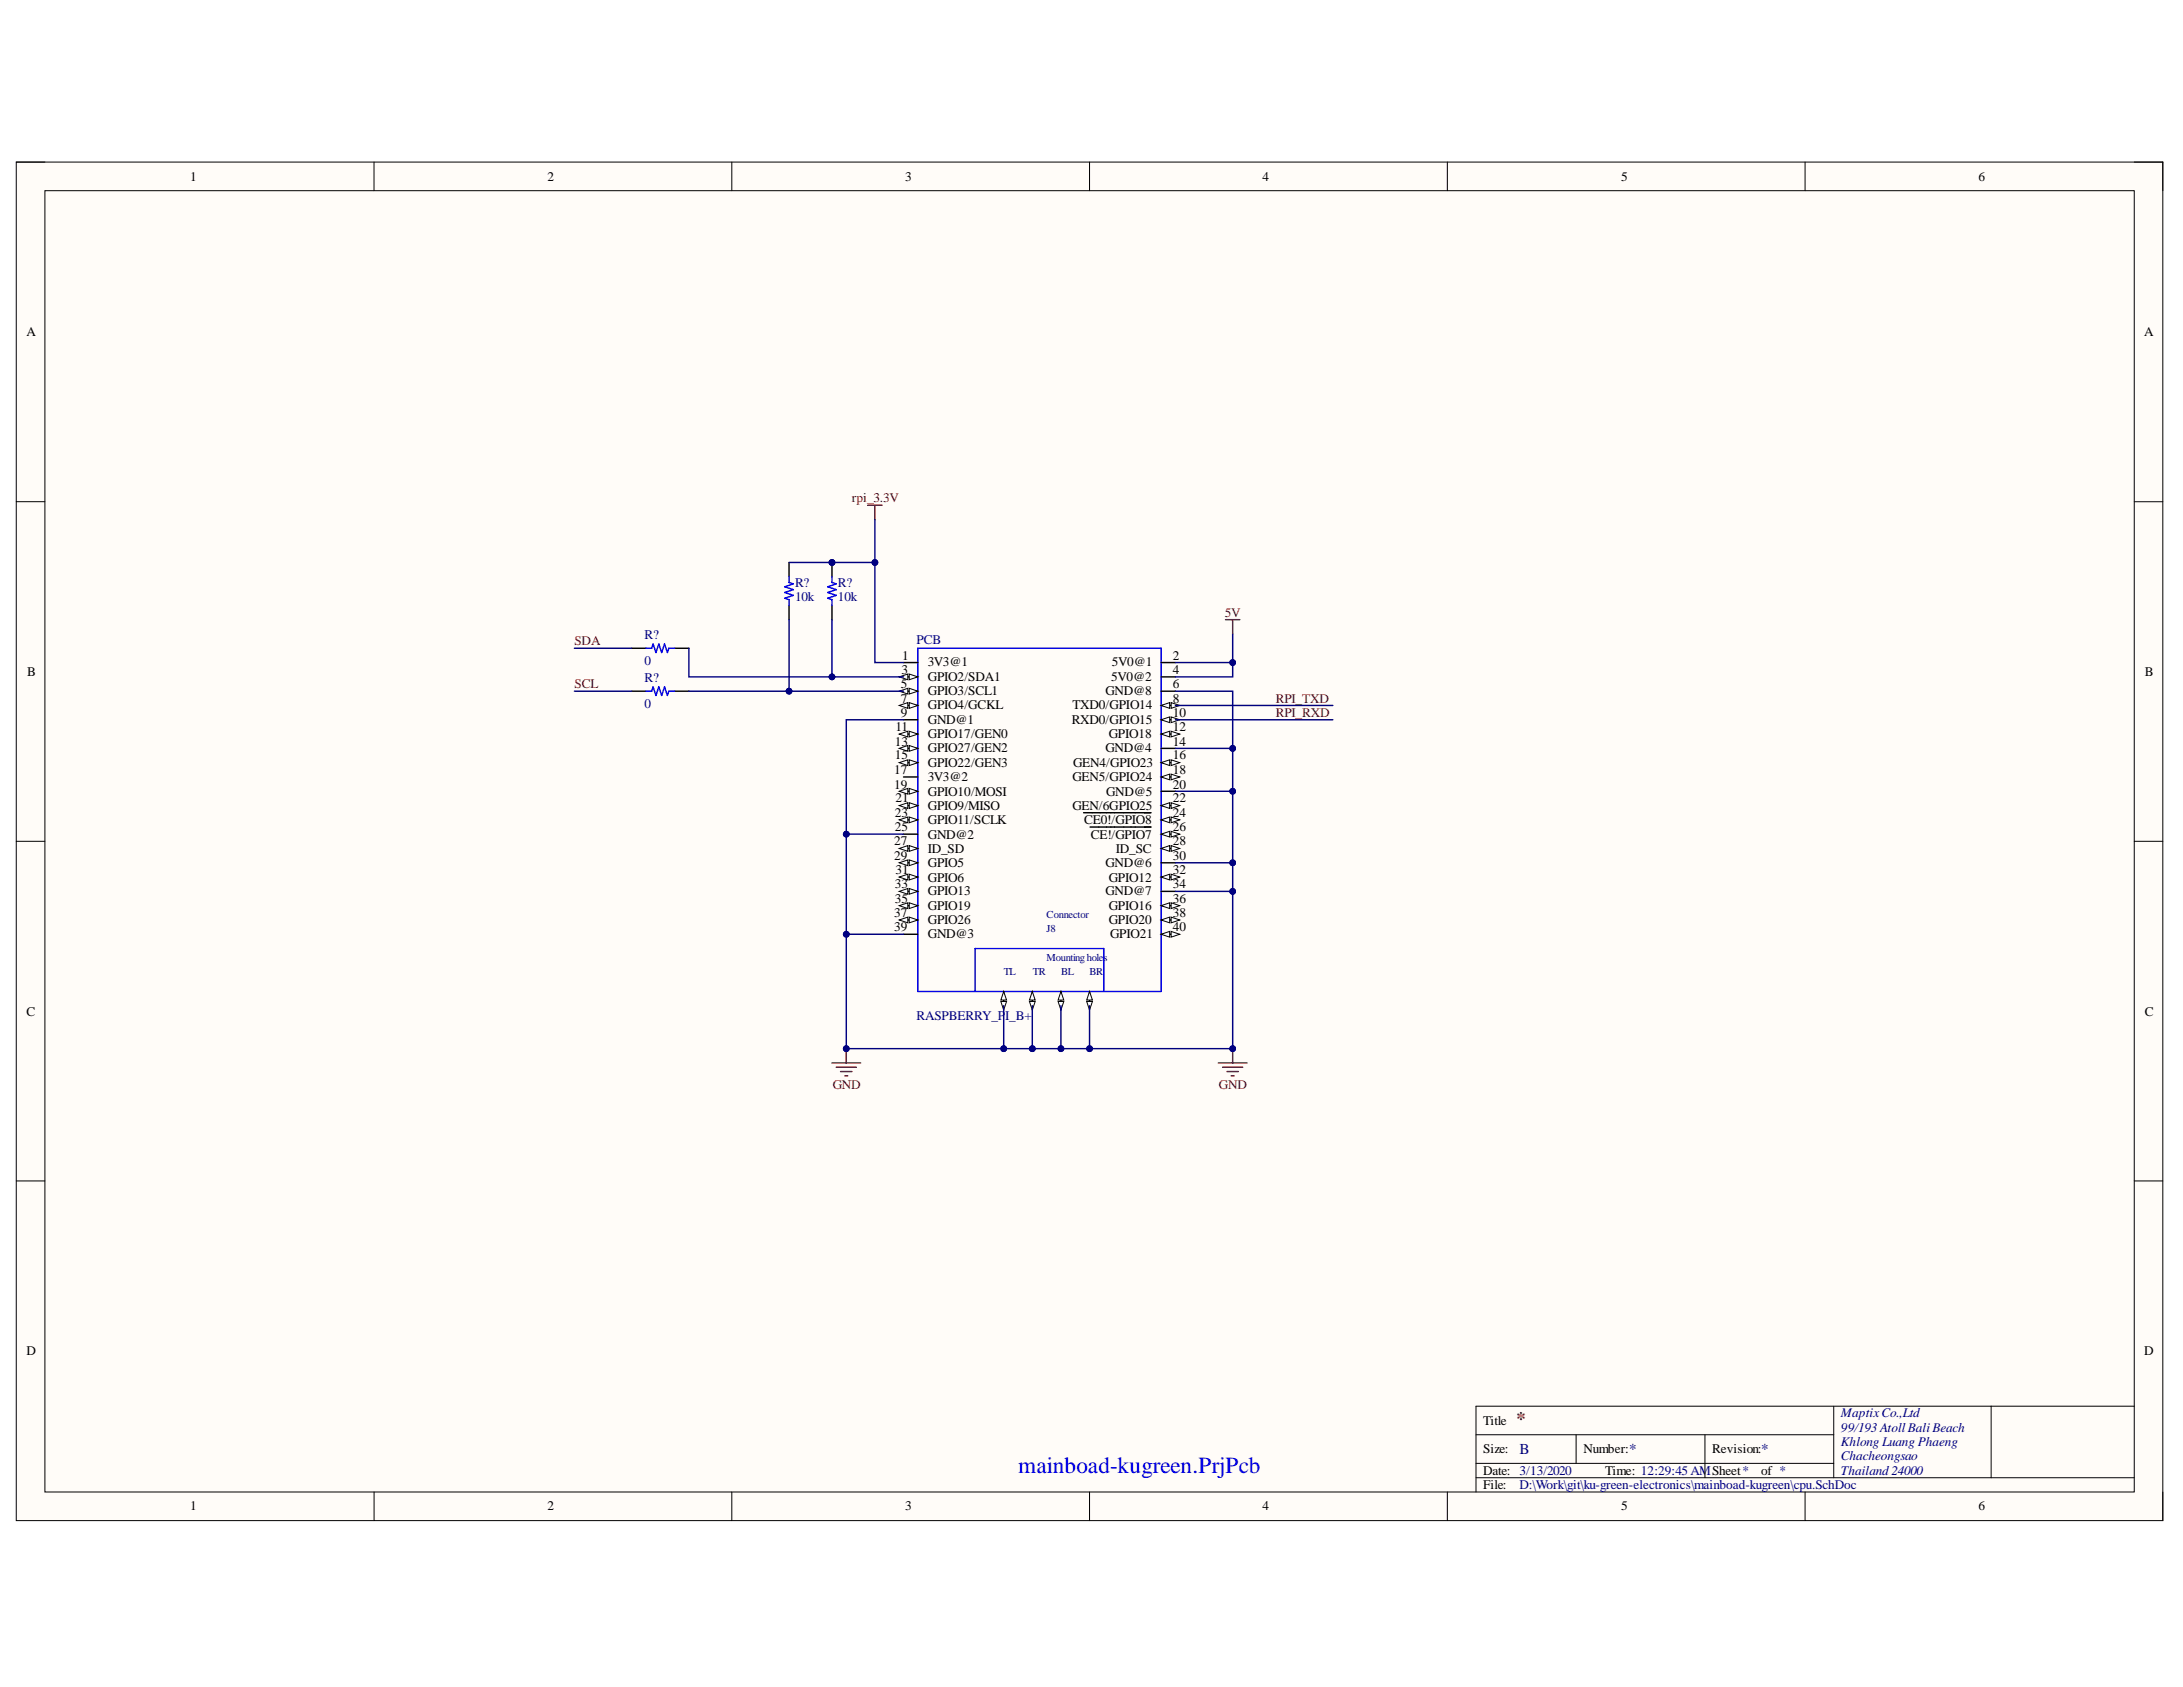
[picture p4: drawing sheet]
<svg xmlns="http://www.w3.org/2000/svg" width="279mm" height="216mm" viewBox="0 0 279 216" stroke-linecap="round" stroke-linejoin="round" font-family="sans-serif">
<defs><g id="words">
<text font-size="3" fill="#00f" x="130.3" y="188.5">mainboad-kugreen.PrjPcb</text>
<text font-size="2.4" fill="#800000" x="194" y="182.3">*</text>
<g font-size="1.9" fill="#000080">
<text x="194.5" y="186.1">B</text>
<text x="208.5" y="186.1">*</text>
<text x="225.4" y="186.1">*</text>
</g>
<g font-size="1.7">
<text x="24.3" y="23.1">1</text>
<text x="70.1" y="23.1">2</text>
<text x="115.9" y="23.1">3</text>
<text x="161.6" y="23.1">4</text>
<text x="207.5" y="23.1">5</text>
<text x="253.2" y="23.1">6</text>
<text x="3.4" y="43">A</text>
<text x="274.4" y="43">A</text>
<text x="3.5" y="86.5">B</text>
<text x="115.3" y="88.1">5</text>
<text x="115.3" y="89.9">7</text>
<text x="115.4" y="86.2">3</text>
<text x="115.4" y="84.4">1</text>
<text x="118.7" y="85.3">3V3@1</text>
<text x="118.7" y="87.1">GPIO2/SDA1</text>
<text x="118.7" y="89">GPIO3/SCL1</text>
<text x="141.5" y="89">GND@8</text>
<text x="142.2" y="87.1">5V0@2</text>
<text x="142.3" y="85.3">5V0@1</text>
<text x="150.1" y="84.4">2</text>
<text x="150.1" y="86.2">4</text>
<text x="150.1" y="88.1">6</text>
<text x="150.1" y="89.9">8</text>
<text x="274.5" y="86.5">B</text>
<text x="114.5" y="95.4">13</text>
<text x="114.6" y="93.6">11</text>
<text x="115.3" y="91.7">9</text>
<text x="118.7" y="90.8">GPIO4/GCKL</text>
<text x="118.7" y="92.6">GND@1</text>
<text x="118.7" y="94.5">GPIO17/GEN0</text>
<text x="137.2" y="92.6">RXD0/GPIO15</text>
<text x="137.3" y="90.8">TXD0/GPIO14</text>
<text x="141.9" y="94.5">GPIO18</text>
<text x="150.1" y="91.7">10</text>
<text x="150.1" y="93.6">12</text>
<text x="150.1" y="95.4">14</text>
<text x="114.4" y="99.1">17</text>
<text x="114.4" y="100.9">19</text>
<text x="114.5" y="97.2">15</text>
<text x="118.7" y="96.3">GPIO27/GEN2</text>
<text x="118.7" y="98.1">GPIO22/GEN3</text>
<text x="118.7" y="100">3V3@2</text>
<text x="118.7" y="101.8">GPIO10/MOSI</text>
<text x="137.3" y="100">GEN5/GPIO24</text>
<text x="137.3" y="98.1">GEN4/GPIO23</text>
<text x="141.5" y="96.3">GND@4</text>
<text x="141.6" y="101.8">GND@5</text>
<text x="150.1" y="97.2">16</text>
<text x="150.1" y="99.1">18</text>
<text x="150.1" y="100.9">20</text>
<text x="114.5" y="104.5">23</text>
<text x="114.5" y="106.4">25</text>
<text x="114.6" y="102.7">21</text>
<text x="118.7" y="103.6">GPIO9/MISO</text>
<text x="118.7" y="105.5">GPIO11/SCLK</text>
<text x="118.7" y="107.3">GND@2</text>
<text x="137.3" y="103.6">GEN/6GPIO25</text>
<text x="138.8" y="105.5">CE0!/GPIO8</text>
<text x="139.6" y="107.3">CE!/GPIO7</text>
<text x="150.1" y="102.7">22</text>
<text x="150.1" y="104.5">24</text>
<text x="150.1" y="106.4">26</text>
<text x="114.4" y="108.2">27</text>
<text x="114.4" y="110">29</text>
<text x="114.5" y="113.7">33</text>
<text x="114.6" y="111.9">31</text>
<text x="118.7" y="109.1">ID_SD</text>
<text x="118.7" y="111">GPIO5</text>
<text x="118.7" y="112.8">GPIO6</text>
<text x="141.5" y="111">GND@6</text>
<text x="141.9" y="112.8">GPIO12</text>
<text x="142.8" y="109.1">ID_SC</text>
<text x="150.1" y="108.2">28</text>
<text x="150.1" y="110">30</text>
<text x="150.1" y="111.9">32</text>
<text x="150.1" y="113.7">34</text>
<text x="114.4" y="117.4">37</text>
<text x="114.4" y="119.2">39</text>
<text x="114.5" y="115.5">35</text>
<text x="118.7" y="114.6">GPIO13</text>
<text x="118.7" y="116.5">GPIO19</text>
<text x="118.7" y="118.3">GPIO26</text>
<text x="141.5" y="114.6">GND@7</text>
<text x="141.9" y="116.5">GPIO16</text>
<text x="141.9" y="118.3">GPIO20</text>
<text x="150.1" y="115.5">36</text>
<text x="150.1" y="117.4">38</text>
<text x="150.1" y="119.2">40</text>
<text x="118.7" y="120.1">GND@3</text>
<text x="142.1" y="120.1">GPIO21</text>
<text x="3.4" y="130">C</text>
<text x="274.5" y="130">C</text>
<text x="3.4" y="173.4">D</text>
<text x="274.4" y="173.4">D</text>
<text x="189.8" y="182.3">Title</text>
<text x="189.8" y="186">Size:</text>
<text x="202.7" y="186">Number:</text>
<text x="219.1" y="186">Revision:</text>
<text x="189.8" y="188.7">Date: 3/13/2020</text>
<text x="189.8" y="190.6">File:</text>
<text x="205.5" y="188.7">Time: 12:29:45 AMSheet*</text>
<text x="225.4" y="188.7">of *</text>
<text x="24.3" y="193.3">1</text>
<text x="70.1" y="193.3">2</text>
<text x="115.9" y="193.3">3</text>
<text x="161.6" y="193.3">4</text>
<text x="207.5" y="193.3">5</text>
<text x="253.2" y="193.3">6</text>
</g>
<g font-size="1.7" fill="#800000">
<text x="109" y="64.3">rpi_3.3V</text>
<text x="73.5" y="82.6">SDA</text>
<text x="156.8" y="79">5V</text>
<text x="73.5" y="88.1">SCL</text>
<text x="163.3" y="89.9">RPI_TXD</text>
<text x="163.3" y="91.7">RPI_RXD</text>
<text x="106.6" y="139.3">GND</text>
<text x="156" y="139.3">GND</text>
</g>
<g font-size="1.7" fill="#000080">
<text x="101.8" y="76.9">10k</text>
<text x="101.8" y="75.1">R?</text>
<text x="107.2" y="76.9">10k</text>
<text x="107.2" y="75.1">R?</text>
<text x="82.5" y="81.8">R?</text>
<text x="117.3" y="82.4">PCB</text>
<text x="82.5" y="85.1">0</text>
<text x="82.5" y="87.3">R?</text>
<text x="82.5" y="90.6">0</text>
<text x="117.3" y="130.6">RASPBERRY_PI_B+</text>
<text x="235.6" y="181.4">MaptixCo.,Ltd</text>
<text x="235.6" y="183.2">99/193 Atoll Bali Beach</text>
<text x="235.6" y="185.1">Khlong Luang Phaeng</text>
<text x="194.5" y="190.6">D:\Work\git\ku-green-electronics\mainboad-kugreen\cpu.SchDoc</text>
<text x="235.6" y="186.9">Chacheongsao</text>
<text x="235.6" y="188.7">Thailand 24000</text>
</g>
<g font-size="1.4" fill="#000080">
<text x="134" y="117.5">Connector</text>
<text x="134" y="119.2">J8</text>
<text x="128.5" y="124.7">TL</text>
<text x="132.2" y="124.7">TR</text>
<text x="134" y="123">Mountingholes</text>
<text x="135.8" y="124.7">BL</text>
<text x="139.4" y="124.7">BR</text>
</g>
</g></defs>
<path d="M2.1 20.7h274.7v173.9h-274.7z" fill-rule="evenodd" fill="#fffcf8"/>
<path d="M2.1 20.7h274.7v173.9h-274.7z" fill="none" stroke="#000" stroke-width=".13"/>
<path d="M5.7 24.4h267.5v166.5h-267.5z" fill-rule="evenodd" fill="#fffcf8"/>
<g fill="none" stroke="#000" stroke-width=".13">
<path d="M2.1 20.7h3.6M5.7 24.4h267.5v166.5h-267.5zM47.9 20.7v3.7M93.7 20.7v3.7M139.4 20.7v3.7M185.2 20.7v3.7M231 20.7v3.7M273.2 20.7h3.6v3.7M2.1 64.2h3.6M273.2 64.2h3.6M2.1 107.7h3.6M273.2 107.7h3.6"/>
<path d="M2.1 151.1h3.6M273.2 151.1h3.6M234.7 180v9.1M254.8 180v9.1M273.2 180h-84.3v10.9M47.9 190.9v3.7M93.7 190.9v3.7M139.4 190.9v3.7M185.2 190.9v3.7M188.9 183.6h45.8M188.9 189.1h84.3M188.9 187.3h45.8"/>
<path d="M201.7 183.6v3.7M218.2 183.6v5.5M231 190.9v3.7M276.8 190.9v3.7"/>
</g>
<path d="M117.5 83h31.1v43.9h-31.1zM124.8 126.9v-5.5h16.5v5.5" fill="none" stroke="#00f" stroke-width=".18"/>
<path d="M115.6 84.8h1.9M115.6 86.6h1.9" fill="none" stroke="#000" stroke-width=".18"/>
<path d="M116.4 86.3l1.1 .3-1.1 .4z" fill="#f8fcff"/>
<path d="M116.4 86.3l1.1 .3-1.1 .4z" fill="none" stroke="#000" stroke-width=".13"/>
<path d="M115.1 86.6l1.1-.3v.7z" fill="#f8fcff"/>
<path d="M115.1 86.6l1.1-.3v.7z" fill="none" stroke="#000" stroke-width=".13"/>
<path d="M115.6 88.5h1.9" fill="none" stroke="#000" stroke-width=".18"/>
<path d="M116.4 88.1l1.1 .4-1.1 .3z" fill="#f8fcff"/>
<path d="M116.4 88.1l1.1 .4-1.1 .3z" fill="none" stroke="#000" stroke-width=".13"/>
<path d="M115.1 88.5l1.1-.4v.7z" fill="#f8fcff"/>
<path d="M115.1 88.5l1.1-.4v.7z" fill="none" stroke="#000" stroke-width=".13"/>
<path d="M115.6 90.3h1.9" fill="none" stroke="#000" stroke-width=".18"/>
<path d="M116.4 89.9l1.1 .4-1.1 .4z" fill="#f8fcff"/>
<path d="M116.4 89.9l1.1 .4-1.1 .4z" fill="none" stroke="#000" stroke-width=".13"/>
<path d="M115.1 90.3l1.1-.4v.8z" fill="#f8fcff"/>
<path d="M115.1 90.3l1.1-.4v.8z" fill="none" stroke="#000" stroke-width=".13"/>
<path d="M115.6 92.1h1.9M115.6 93.9h1.9" fill="none" stroke="#000" stroke-width=".18"/>
<path d="M116.4 93.6l1.1 .3-1.1 .4z" fill="#f8fcff"/>
<path d="M116.4 93.6l1.1 .3-1.1 .4z" fill="none" stroke="#000" stroke-width=".13"/>
<path d="M115.1 93.9l1.1-.3v.7z" fill="#f8fcff"/>
<path d="M115.1 93.9l1.1-.3v.7z" fill="none" stroke="#000" stroke-width=".13"/>
<path d="M115.6 95.8h1.9" fill="none" stroke="#000" stroke-width=".18"/>
<path d="M116.4 95.4l1.1 .4-1.1 .3z" fill="#f8fcff"/>
<path d="M116.4 95.4l1.1 .4-1.1 .3z" fill="none" stroke="#000" stroke-width=".13"/>
<path d="M115.1 95.8l1.1-.4v.7z" fill="#f8fcff"/>
<path d="M115.1 95.8l1.1-.4v.7z" fill="none" stroke="#000" stroke-width=".13"/>
<path d="M115.6 97.6h1.9" fill="none" stroke="#000" stroke-width=".18"/>
<path d="M116.4 97.2l1.1 .4-1.1 .4z" fill="#f8fcff"/>
<path d="M116.4 97.2l1.1 .4-1.1 .4z" fill="none" stroke="#000" stroke-width=".13"/>
<path d="M115.1 97.6l1.1-.4v.8z" fill="#f8fcff"/>
<path d="M115.1 97.6l1.1-.4v.8z" fill="none" stroke="#000" stroke-width=".13"/>
<path d="M115.6 99.4h1.9M115.6 101.3h1.9" fill="none" stroke="#000" stroke-width=".18"/>
<path d="M116.4 100.9l1.1 .4-1.1 .3z" fill="#f8fcff"/>
<path d="M116.4 100.9l1.1 .4-1.1 .3z" fill="none" stroke="#000" stroke-width=".13"/>
<path d="M115.1 101.3l1.1-.4v.7z" fill="#f8fcff"/>
<path d="M115.1 101.3l1.1-.4v.7z" fill="none" stroke="#000" stroke-width=".13"/>
<path d="M115.6 103.1h1.9" fill="none" stroke="#000" stroke-width=".18"/>
<path d="M116.4 102.7l1.1 .4-1.1 .4z" fill="#f8fcff"/>
<path d="M116.4 102.7l1.1 .4-1.1 .4z" fill="none" stroke="#000" stroke-width=".13"/>
<path d="M115.1 103.1l1.1-.4v.8z" fill="#f8fcff"/>
<path d="M115.1 103.1l1.1-.4v.8z" fill="none" stroke="#000" stroke-width=".13"/>
<path d="M115.6 104.9h1.9" fill="none" stroke="#000" stroke-width=".18"/>
<path d="M116.4 104.6l1.1 .3-1.1 .4z" fill="#f8fcff"/>
<path d="M116.4 104.6l1.1 .3-1.1 .4z" fill="none" stroke="#000" stroke-width=".13"/>
<path d="M115.1 104.9l1.1-.3v.7z" fill="#f8fcff"/>
<path d="M115.1 104.9l1.1-.3v.7z" fill="none" stroke="#000" stroke-width=".13"/>
<path d="M115.6 106.8h1.9M115.6 108.6h1.9" fill="none" stroke="#000" stroke-width=".18"/>
<path d="M116.4 108.2l1.1 .4-1.1 .4z" fill="#f8fcff"/>
<path d="M116.4 108.2l1.1 .4-1.1 .4z" fill="none" stroke="#000" stroke-width=".13"/>
<path d="M115.1 108.6l1.1-.4v.8z" fill="#f8fcff"/>
<path d="M115.1 108.6l1.1-.4v.8z" fill="none" stroke="#000" stroke-width=".13"/>
<path d="M115.6 110.4h1.9" fill="none" stroke="#000" stroke-width=".18"/>
<path d="M116.4 110l1.1 .4-1.1 .4z" fill="#f8fcff"/>
<path d="M116.4 110l1.1 .4-1.1 .4z" fill="none" stroke="#000" stroke-width=".13"/>
<path d="M115.1 110.4l1.1-.4v.8z" fill="#f8fcff"/>
<path d="M115.1 110.4l1.1-.4v.8z" fill="none" stroke="#000" stroke-width=".13"/>
<path d="M115.6 112.2h1.9" fill="none" stroke="#000" stroke-width=".18"/>
<path d="M116.4 111.9l1.1 .3-1.1 .4z" fill="#f8fcff"/>
<path d="M116.4 111.9l1.1 .3-1.1 .4z" fill="none" stroke="#000" stroke-width=".13"/>
<path d="M115.1 112.2l1.1-.3v.7z" fill="#f8fcff"/>
<path d="M115.1 112.2l1.1-.3v.7z" fill="none" stroke="#000" stroke-width=".13"/>
<path d="M115.6 114.1h1.9" fill="none" stroke="#000" stroke-width=".18"/>
<path d="M116.4 113.7l1.1 .4-1.1 .3z" fill="#f8fcff"/>
<path d="M116.4 113.7l1.1 .4-1.1 .3z" fill="none" stroke="#000" stroke-width=".13"/>
<path d="M115.1 114.1l1.1-.4v.7z" fill="#f8fcff"/>
<path d="M115.1 114.1l1.1-.4v.7z" fill="none" stroke="#000" stroke-width=".13"/>
<path d="M115.6 115.9h1.9" fill="none" stroke="#000" stroke-width=".18"/>
<path d="M116.4 115.5l1.1 .4-1.1 .4z" fill="#f8fcff"/>
<path d="M116.4 115.5l1.1 .4-1.1 .4z" fill="none" stroke="#000" stroke-width=".13"/>
<path d="M115.1 115.9l1.1-.4v.8z" fill="#f8fcff"/>
<path d="M115.1 115.9l1.1-.4v.8z" fill="none" stroke="#000" stroke-width=".13"/>
<path d="M115.6 117.7h1.9" fill="none" stroke="#000" stroke-width=".18"/>
<path d="M116.4 117.4l1.1 .3-1.1 .4z" fill="#f8fcff"/>
<path d="M116.4 117.4l1.1 .3-1.1 .4z" fill="none" stroke="#000" stroke-width=".13"/>
<path d="M115.1 117.7l1.1-.3v.7z" fill="#f8fcff"/>
<path d="M115.1 117.7l1.1-.3v.7z" fill="none" stroke="#000" stroke-width=".13"/>
<path d="M115.6 119.6h1.9M128.5 126.9v1.8" fill="none" stroke="#000" stroke-width=".18"/>
<path d="M128.5 126.9l.3 1.1h-.7z" fill="#f8fcff"/>
<path d="M128.5 126.9l.3 1.1h-.7z" fill="none" stroke="#000" stroke-width=".13"/>
<path d="M128.1 128.2h.7l-.3 1.1z" fill="#f8fcff"/>
<path d="M128.1 128.2h.7l-.3 1.1z" fill="none" stroke="#000" stroke-width=".13"/>
<path d="M132.1 126.9v1.8" fill="none" stroke="#000" stroke-width=".18"/>
<path d="M132.1 126.9l.4 1.1h-.7z" fill="#f8fcff"/>
<path d="M132.1 126.9l.4 1.1h-.7z" fill="none" stroke="#000" stroke-width=".13"/>
<path d="M131.8 128.2h.7l-.4 1.1z" fill="#f8fcff"/>
<path d="M131.8 128.2h.7l-.4 1.1z" fill="none" stroke="#000" stroke-width=".13"/>
<path d="M148.6 84.8h1.8M148.6 86.6h1.8M148.6 88.5h1.8M148.6 90.3h1.8" fill="none" stroke="#000" stroke-width=".18"/>
<path d="M148.6 90.3l1.1-.4v.8z" fill="#f8fcff"/>
<path d="M148.6 90.3l1.1-.4v.8z" fill="none" stroke="#000" stroke-width=".13"/>
<path d="M149.9 89.9l1.1 .4-1.1 .4z" fill="#f8fcff"/>
<path d="M149.9 89.9l1.1 .4-1.1 .4z" fill="none" stroke="#000" stroke-width=".13"/>
<path d="M148.6 92.1h1.8" fill="none" stroke="#000" stroke-width=".18"/>
<path d="M148.6 92.1l1.1-.3v.7z" fill="#f8fcff"/>
<path d="M148.6 92.1l1.1-.3v.7z" fill="none" stroke="#000" stroke-width=".13"/>
<path d="M149.9 91.8l1.1 .3-1.1 .4z" fill="#f8fcff"/>
<path d="M149.9 91.8l1.1 .3-1.1 .4z" fill="none" stroke="#000" stroke-width=".13"/>
<path d="M148.6 93.9h1.8" fill="none" stroke="#000" stroke-width=".18"/>
<path d="M148.6 93.9l1.1-.3v.7z" fill="#f8fcff"/>
<path d="M148.6 93.9l1.1-.3v.7z" fill="none" stroke="#000" stroke-width=".13"/>
<path d="M149.9 93.6l1.1 .3-1.1 .4z" fill="#f8fcff"/>
<path d="M149.9 93.6l1.1 .3-1.1 .4z" fill="none" stroke="#000" stroke-width=".13"/>
<path d="M148.6 95.8h1.8M148.6 97.6h1.8" fill="none" stroke="#000" stroke-width=".18"/>
<path d="M148.6 97.6l1.1-.4v.8z" fill="#f8fcff"/>
<path d="M148.6 97.6l1.1-.4v.8z" fill="none" stroke="#000" stroke-width=".13"/>
<path d="M149.9 97.2l1.1 .4-1.1 .4z" fill="#f8fcff"/>
<path d="M149.9 97.2l1.1 .4-1.1 .4z" fill="none" stroke="#000" stroke-width=".13"/>
<path d="M148.6 99.4h1.8" fill="none" stroke="#000" stroke-width=".18"/>
<path d="M148.6 99.4l1.1-.3v.7z" fill="#f8fcff"/>
<path d="M148.6 99.4l1.1-.3v.7z" fill="none" stroke="#000" stroke-width=".13"/>
<path d="M149.9 99.1l1.1 .3-1.1 .4z" fill="#f8fcff"/>
<path d="M149.9 99.1l1.1 .3-1.1 .4z" fill="none" stroke="#000" stroke-width=".13"/>
<path d="M148.6 101.3h1.8M148.6 103.1h1.8" fill="none" stroke="#000" stroke-width=".18"/>
<path d="M148.6 103.1l1.1-.4v.8z" fill="#f8fcff"/>
<path d="M148.6 103.1l1.1-.4v.8z" fill="none" stroke="#000" stroke-width=".13"/>
<path d="M149.9 102.7l1.1 .4-1.1 .4z" fill="#f8fcff"/>
<path d="M149.9 102.7l1.1 .4-1.1 .4z" fill="none" stroke="#000" stroke-width=".13"/>
<path d="M148.6 104.9h1.8" fill="none" stroke="#000" stroke-width=".18"/>
<path d="M148.6 104.9l1.1-.3v.7z" fill="#f8fcff"/>
<path d="M148.6 104.9l1.1-.3v.7z" fill="none" stroke="#000" stroke-width=".13"/>
<path d="M149.9 104.6l1.1 .3-1.1 .4z" fill="#f8fcff"/>
<path d="M149.9 104.6l1.1 .3-1.1 .4z" fill="none" stroke="#000" stroke-width=".13"/>
<path d="M138.7 104h8.6M148.6 106.8h1.8" fill="none" stroke="#000" stroke-width=".18"/>
<path d="M148.6 106.8l1.1-.4v.7z" fill="#f8fcff"/>
<path d="M148.6 106.8l1.1-.4v.7z" fill="none" stroke="#000" stroke-width=".13"/>
<path d="M149.9 106.4l1.1 .4-1.1 .3z" fill="#f8fcff"/>
<path d="M149.9 106.4l1.1 .4-1.1 .3z" fill="none" stroke="#000" stroke-width=".13"/>
<path d="M139.5 105.8h7.8M148.6 108.6h1.8" fill="none" stroke="#000" stroke-width=".18"/>
<path d="M148.6 108.6l1.1-.4v.8z" fill="#f8fcff"/>
<path d="M148.6 108.6l1.1-.4v.8z" fill="none" stroke="#000" stroke-width=".13"/>
<path d="M149.9 108.2l1.1 .4-1.1 .4z" fill="#f8fcff"/>
<path d="M149.9 108.2l1.1 .4-1.1 .4z" fill="none" stroke="#000" stroke-width=".13"/>
<path d="M148.6 110.4h1.8M148.6 112.2h1.8" fill="none" stroke="#000" stroke-width=".18"/>
<path d="M148.6 112.2l1.1-.3v.7z" fill="#f8fcff"/>
<path d="M148.6 112.2l1.1-.3v.7z" fill="none" stroke="#000" stroke-width=".13"/>
<path d="M149.9 111.9l1.1 .3-1.1 .4z" fill="#f8fcff"/>
<path d="M149.9 111.9l1.1 .3-1.1 .4z" fill="none" stroke="#000" stroke-width=".13"/>
<path d="M148.6 114.1h1.8M148.6 115.9h1.8" fill="none" stroke="#000" stroke-width=".18"/>
<path d="M148.6 115.9l1.1-.4v.8z" fill="#f8fcff"/>
<path d="M148.6 115.9l1.1-.4v.8z" fill="none" stroke="#000" stroke-width=".13"/>
<path d="M149.9 115.5l1.1 .4-1.1 .4z" fill="#f8fcff"/>
<path d="M149.9 115.5l1.1 .4-1.1 .4z" fill="none" stroke="#000" stroke-width=".13"/>
<path d="M148.6 117.7h1.8" fill="none" stroke="#000" stroke-width=".18"/>
<path d="M148.6 117.7l1.1-.3v.7z" fill="#f8fcff"/>
<path d="M148.6 117.7l1.1-.3v.7z" fill="none" stroke="#000" stroke-width=".13"/>
<path d="M149.9 117.4l1.1 .3-1.1 .4z" fill="#f8fcff"/>
<path d="M149.9 117.4l1.1 .3-1.1 .4z" fill="none" stroke="#000" stroke-width=".13"/>
<path d="M148.6 119.6h1.8" fill="none" stroke="#000" stroke-width=".18"/>
<path d="M148.6 119.6l1.1-.4v.7z" fill="#f8fcff"/>
<path d="M148.6 119.6l1.1-.4v.7z" fill="none" stroke="#000" stroke-width=".13"/>
<path d="M149.9 119.2l1.1 .4-1.1 .3z" fill="#f8fcff"/>
<path d="M149.9 119.2l1.1 .4-1.1 .3z" fill="none" stroke="#000" stroke-width=".13"/>
<path d="M135.8 126.9v1.8" fill="none" stroke="#000" stroke-width=".18"/>
<path d="M135.8 126.9l.4 1.1h-.8z" fill="#f8fcff"/>
<path d="M135.8 126.9l.4 1.1h-.8z" fill="none" stroke="#000" stroke-width=".13"/>
<path d="M135.4 128.2h.8l-.4 1.1z" fill="#f8fcff"/>
<path d="M135.4 128.2h.8l-.4 1.1z" fill="none" stroke="#000" stroke-width=".13"/>
<path d="M139.4 126.9v1.8" fill="none" stroke="#000" stroke-width=".18"/>
<path d="M139.4 126.9l.4 1.1h-.7z" fill="#f8fcff"/>
<path d="M139.4 126.9l.4 1.1h-.7z" fill="none" stroke="#000" stroke-width=".13"/>
<path d="M139.1 128.2h.7l-.4 1.1z" fill="#f8fcff"/>
<path d="M139.1 128.2h.7l-.4 1.1z" fill="none" stroke="#000" stroke-width=".13"/>
<path d="M156.9 79.3h1.8M157.8 79.3v1.8M155.9 136h3.7M156.5 136.6h2.6M157 137.1h1.5M157.6 137.7h.4M157.8 134.2v1.8" fill="none" stroke="#800000" stroke-width=".18"/>
<circle cx="157.8" cy="134.2" r=".37" fill="#000080"/>
<circle cx="157.8" cy="134.2" r=".37" fill="none" stroke="#000080" stroke-width=".13"/>
<path d="M106.5 136h3.6M107 136.6h2.6M107.6 137.1h1.4M108.1 137.7h.4M108.3 134.2v1.8" fill="none" stroke="#800000" stroke-width=".18"/>
<circle cx="108.3" cy="134.2" r=".37" fill="#000080"/>
<circle cx="108.3" cy="134.2" r=".37" fill="none" stroke="#000080" stroke-width=".13"/>
<path d="M111.1 64.7h1.8M112 64.7v1.8" fill="none" stroke="#800000" stroke-width=".18"/>
<circle cx="106.5" cy="72" r=".36" fill="#000080"/>
<circle cx="106.5" cy="72" r=".36" fill="none" stroke="#000080" stroke-width=".13"/>
<path d="M106.5 72v1.8M106.5 77.5v1.8" fill="none" stroke="#000" stroke-width=".18"/>
<circle cx="106.5" cy="72" r=".36" fill="#000080"/>
<circle cx="106.5" cy="72" r=".36" fill="none" stroke="#000080" stroke-width=".13"/>
<path d="M101 73.8v.7l.5 .2-1.1 .4 1.1 .4-1.1 .3 1.1 .4-1.1 .4 .6 .1v.8M106.5 73.8v.7l.5 .2-1.1 .4 1.1 .4-1.1 .3 1.1 .4-1.1 .4 .6 .1v.8M82.7 83h.7l.2-.6 .4 1.1 .3-1.1 .4 1.1 .4-1.1 .3 1.1 .2-.5h.7M82.7 88.5h.7l.2-.6 .4 1.1 .3-1.1 .4 1.1 .4-1.1 .3 1.1 .2-.5h.7" fill="none" stroke="#00f" stroke-width=".18"/>
<path d="M101 72v1.8M101 77.5v1.8M80.8 83h1.9M80.8 88.5h1.9M86.3 83h1.9M86.3 88.5h1.9" fill="none" stroke="#000" stroke-width=".18"/>
<path d="M73.5 88.5h7.3M88.2 88.5h27.4" fill="none" stroke="#000080" stroke-width=".18"/>
<circle cx="101" cy="88.5" r=".37" fill="#000080"/>
<circle cx="101" cy="88.5" r=".37" fill="none" stroke="#000080" stroke-width=".13"/>
<path d="M101 72h11" fill="none" stroke="#000080" stroke-width=".18"/>
<circle cx="112" cy="72" r=".37" fill="#000080"/>
<circle cx="112" cy="72" r=".37" fill="none" stroke="#000080" stroke-width=".13"/>
<circle cx="106.5" cy="72" r=".36" fill="#000080"/>
<circle cx="106.5" cy="72" r=".36" fill="none" stroke="#000080" stroke-width=".13"/>
<path d="M115.6 92.1h-7.3v42.1h20.2" fill="none" stroke="#000080" stroke-width=".18"/>
<circle cx="128.5" cy="134.2" r=".37" fill="#000080"/>
<circle cx="128.5" cy="134.2" r=".37" fill="none" stroke="#000080" stroke-width=".13"/>
<circle cx="108.3" cy="134.2" r=".37" fill="#000080"/>
<circle cx="108.3" cy="134.2" r=".37" fill="none" stroke="#000080" stroke-width=".13"/>
<circle cx="108.3" cy="119.6" r=".37" fill="#000080"/>
<circle cx="108.3" cy="119.6" r=".37" fill="none" stroke="#000080" stroke-width=".13"/>
<circle cx="108.3" cy="106.8" r=".37" fill="#000080"/>
<circle cx="108.3" cy="106.8" r=".37" fill="none" stroke="#000080" stroke-width=".13"/>
<path d="M108.3 119.6h7.3" fill="none" stroke="#000080" stroke-width=".18"/>
<circle cx="108.3" cy="119.6" r=".37" fill="#000080"/>
<circle cx="108.3" cy="119.6" r=".37" fill="none" stroke="#000080" stroke-width=".13"/>
<path d="M108.3 106.8h7.3" fill="none" stroke="#000080" stroke-width=".18"/>
<circle cx="108.3" cy="106.8" r=".37" fill="#000080"/>
<circle cx="108.3" cy="106.8" r=".37" fill="none" stroke="#000080" stroke-width=".13"/>
<path d="M112 66.5v18.3h3.6" fill="none" stroke="#000080" stroke-width=".18"/>
<circle cx="112" cy="72" r=".37" fill="#000080"/>
<circle cx="112" cy="72" r=".37" fill="none" stroke="#000080" stroke-width=".13"/>
<path d="M150.4 95.8h7.4v38.4h-29.3v-5.5" fill="none" stroke="#000080" stroke-width=".18"/>
<circle cx="128.5" cy="134.2" r=".37" fill="#000080"/>
<circle cx="128.5" cy="134.2" r=".37" fill="none" stroke="#000080" stroke-width=".13"/>
<circle cx="132.1" cy="134.2" r=".37" fill="#000080"/>
<circle cx="132.1" cy="134.2" r=".37" fill="none" stroke="#000080" stroke-width=".13"/>
<circle cx="135.8" cy="134.2" r=".37" fill="#000080"/>
<circle cx="135.8" cy="134.2" r=".37" fill="none" stroke="#000080" stroke-width=".13"/>
<circle cx="139.5" cy="134.2" r=".37" fill="#000080"/>
<circle cx="139.5" cy="134.2" r=".37" fill="none" stroke="#000080" stroke-width=".13"/>
<circle cx="157.8" cy="134.2" r=".37" fill="#000080"/>
<circle cx="157.8" cy="134.2" r=".37" fill="none" stroke="#000080" stroke-width=".13"/>
<circle cx="157.8" cy="114.1" r=".36" fill="#000080"/>
<circle cx="157.8" cy="114.1" r=".36" fill="none" stroke="#000080" stroke-width=".13"/>
<circle cx="157.8" cy="110.4" r=".37" fill="#000080"/>
<circle cx="157.8" cy="110.4" r=".37" fill="none" stroke="#000080" stroke-width=".13"/>
<circle cx="157.8" cy="101.3" r=".36" fill="#000080"/>
<circle cx="157.8" cy="101.3" r=".36" fill="none" stroke="#000080" stroke-width=".13"/>
<circle cx="157.8" cy="95.8" r=".37" fill="#000080"/>
<circle cx="157.8" cy="95.8" r=".37" fill="none" stroke="#000080" stroke-width=".13"/>
<path d="M150.4 114.1h7.4" fill="none" stroke="#000080" stroke-width=".18"/>
<circle cx="157.8" cy="114.1" r=".36" fill="#000080"/>
<circle cx="157.8" cy="114.1" r=".36" fill="none" stroke="#000080" stroke-width=".13"/>
<path d="M150.4 110.4h7.4" fill="none" stroke="#000080" stroke-width=".18"/>
<circle cx="157.8" cy="110.4" r=".37" fill="#000080"/>
<circle cx="157.8" cy="110.4" r=".37" fill="none" stroke="#000080" stroke-width=".13"/>
<path d="M150.4 101.3h7.4" fill="none" stroke="#000080" stroke-width=".18"/>
<circle cx="157.8" cy="101.3" r=".36" fill="#000080"/>
<circle cx="157.8" cy="101.3" r=".36" fill="none" stroke="#000080" stroke-width=".13"/>
<path d="M150.4 88.5h7.4v7.3M150.4 92.1h20.2M150.4 90.3h20.2" fill="none" stroke="#000080" stroke-width=".18"/>
<circle cx="157.8" cy="95.8" r=".37" fill="#000080"/>
<circle cx="157.8" cy="95.8" r=".37" fill="none" stroke="#000080" stroke-width=".13"/>
<path d="M157.8 84.8v1.8h-7.4" fill="none" stroke="#000080" stroke-width=".18"/>
<circle cx="157.8" cy="84.8" r=".36" fill="#000080"/>
<circle cx="157.8" cy="84.8" r=".36" fill="none" stroke="#000080" stroke-width=".13"/>
<path d="M157.8 81.1v3.7h-7.4" fill="none" stroke="#000080" stroke-width=".18"/>
<circle cx="157.8" cy="84.8" r=".36" fill="#000080"/>
<circle cx="157.8" cy="84.8" r=".36" fill="none" stroke="#000080" stroke-width=".13"/>
<path d="M101 79.3v9.2" fill="none" stroke="#000080" stroke-width=".18"/>
<circle cx="101" cy="88.5" r=".37" fill="#000080"/>
<circle cx="101" cy="88.5" r=".37" fill="none" stroke="#000080" stroke-width=".13"/>
<path d="M106.5 79.3v7.3" fill="none" stroke="#000080" stroke-width=".18"/>
<circle cx="106.5" cy="86.6" r=".36" fill="#000080"/>
<circle cx="106.5" cy="86.6" r=".36" fill="none" stroke="#000080" stroke-width=".13"/>
<path d="M132.1 128.7v5.5" fill="none" stroke="#000080" stroke-width=".18"/>
<circle cx="132.1" cy="134.2" r=".37" fill="#000080"/>
<circle cx="132.1" cy="134.2" r=".37" fill="none" stroke="#000080" stroke-width=".13"/>
<path d="M135.8 128.7v5.5" fill="none" stroke="#000080" stroke-width=".18"/>
<circle cx="135.8" cy="134.2" r=".37" fill="#000080"/>
<circle cx="135.8" cy="134.2" r=".37" fill="none" stroke="#000080" stroke-width=".13"/>
<path d="M139.4 128.7v5.5" fill="none" stroke="#000080" stroke-width=".18"/>
<circle cx="139.5" cy="134.2" r=".37" fill="#000080"/>
<circle cx="139.5" cy="134.2" r=".37" fill="none" stroke="#000080" stroke-width=".13"/>
<path d="M88.2 83v3.6h27.4" fill="none" stroke="#000080" stroke-width=".18"/>
<circle cx="106.5" cy="86.6" r=".36" fill="#000080"/>
<circle cx="106.5" cy="86.6" r=".36" fill="none" stroke="#000080" stroke-width=".13"/>
<path d="M73.5 83h7.3" fill="none" stroke="#000080" stroke-width=".18"/>
<use href="#words"/>
</svg>
